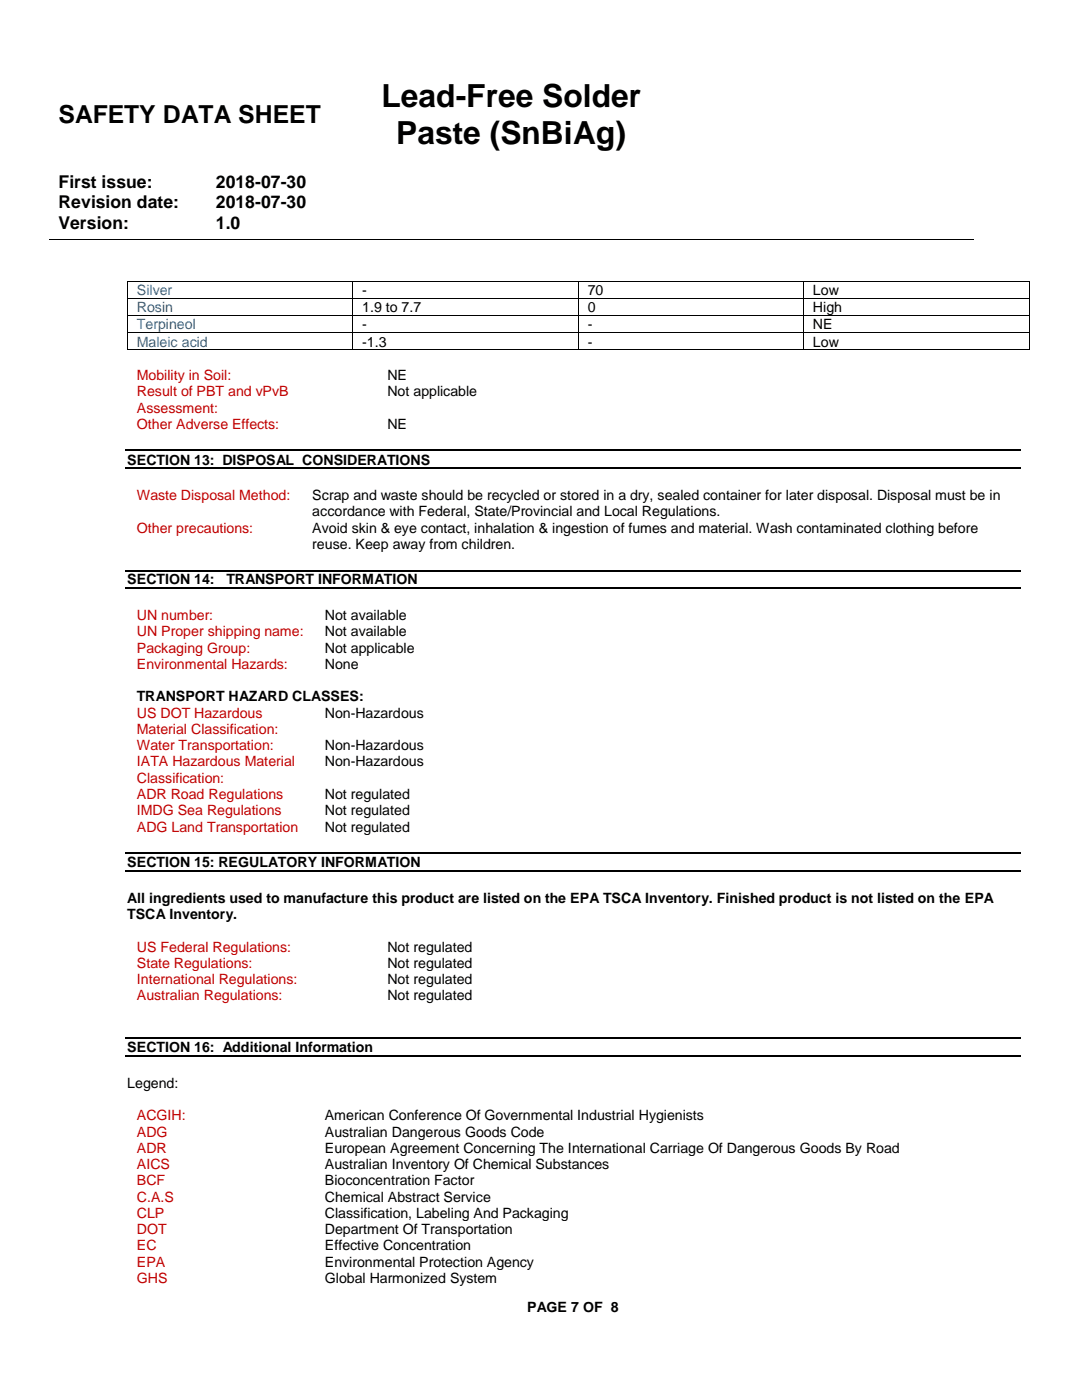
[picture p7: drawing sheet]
<svg xmlns="http://www.w3.org/2000/svg" width="216mm" height="279mm" viewBox="0 0 216 279" stroke-linecap="round" stroke-linejoin="round" font-family="sans-serif">
<defs><g id="words">
<g font-size="6.3">
<text x="76.1" y="21.4">Lead-Free Solder</text>
<text x="79.1" y="28.7">Paste (SnBiAg)</text>
</g>
<text font-size="5" x="11.7" y="24.6">SAFETY DATA SHEET</text>
<g font-size="3.5">
<text x="11.7" y="37.5">First issue:</text>
<text x="11.7" y="41.6">Revision date:</text>
<text x="43.1" y="37.5">2018-07-30</text>
<text x="43.1" y="41.6">2018-07-30</text>
<text x="11.7" y="45.6">Version:</text>
<text x="43.1" y="45.6">1.0</text>
</g>
<g font-size="2.8" fill="#0070c0">
<text x="27.3" y="58.9">Silver</text>
<text x="27.3" y="62.4">Rosin</text>
<text x="27.3" y="65.7">Terpineol</text>
<text x="27.3" y="69.2">Maleic acid</text>
</g>
<g font-size="2.8">
<text x="72.3" y="58.9">-</text>
<text x="117.3" y="58.9">70</text>
<text x="162.2" y="58.9">Low</text>
<text x="72.3" y="62.4">1.9 to 7.7</text>
<text x="72.3" y="65.7">-</text>
<text x="117.3" y="62.4">0</text>
<text x="117.3" y="65.7">-</text>
<text x="162.2" y="62.4">High</text>
<text x="162.2" y="65.7">NE</text>
<text x="72.3" y="69.2">-1.3</text>
<text x="117.3" y="69.2">-</text>
<text x="162.2" y="69.2">Low</text>
<text x="77.3" y="75.9">NE</text>
<text x="77.3" y="79.1">Not applicable</text>
<text x="77.3" y="85.6">NE</text>
<text x="25.4" y="92.7">SECTION 13: DISPOSAL CONSIDERATIONS</text>
<text x="62.3" y="99.8">Scrap and waste should be recycled or stored in a dry, sealed container for later disposal. Disposal must be in</text>
<text x="62.3" y="103">accordance with Federal, State/Provincial and Local Regulations.</text>
<text x="62.3" y="106.3">Avoid skin &amp; eye contact, inhalation &amp; ingestion of fumes and material. Wash contaminated clothing before</text>
<text x="62.3" y="109.6">reuse. Keep away from children.</text>
<text x="25.4" y="116.6">SECTION 14:</text>
<text x="45.2" y="116.6">TRANSPORT INFORMATION</text>
<text x="64.8" y="123.7">Not available</text>
<text x="64.8" y="127">Not available</text>
<text x="64.8" y="130.3">Not applicable</text>
<text x="64.8" y="133.5">None</text>
<text x="27.3" y="140">TRANSPORT HAZARD CLASSES:</text>
<text x="64.8" y="143.2">Non-Hazardous</text>
<text x="64.8" y="149.7">Non-Hazardous</text>
<text x="64.8" y="153">Non-Hazardous</text>
<text x="64.8" y="159.5">Not regulated</text>
<text x="64.8" y="162.7">Not regulated</text>
<text x="64.8" y="165.9">Not regulated</text>
<text x="25.4" y="173.1">SECTION 15: REGULATORY INFORMATION</text>
<text x="25.4" y="180.2">All ingredients used to manufacture this product are listed on the EPA TSCA Inventory. Finished product is not listed on the EPA</text>
<text x="25.4" y="183.4">TSCA Inventory.</text>
<text x="77.3" y="189.9">Not regulated</text>
<text x="77.3" y="193.1">Not regulated</text>
<text x="77.3" y="196.4">Not regulated</text>
<text x="77.3" y="199.6">Not regulated</text>
<text x="25.4" y="210">SECTION 16: Additional Information</text>
<text x="25.4" y="217.1">Legend:</text>
<text x="64.8" y="223.6">American Conference Of Governmental Industrial Hygienists</text>
<text x="64.8" y="226.8">Australian Dangerous Goods Code</text>
<text x="64.8" y="230.1">European Agreement Concerning The International Carriage Of Dangerous Goods By Road</text>
<text x="64.8" y="233.3">Australian Inventory Of Chemical Substances</text>
<text x="64.8" y="236.6">Bioconcentration Factor</text>
<text x="64.8" y="239.8">Chemical Abstract Service</text>
<text x="64.8" y="243">Classification, Labeling And Packaging</text>
<text x="64.8" y="246.3">Department Of Transportation</text>
<text x="64.8" y="249.6">Effective Concentration</text>
<text x="64.8" y="252.8">Environmental Protection Agency</text>
<text x="64.8" y="256">Global Harmonized System</text>
<text x="105.2" y="261.8">PAGE 7 OF 8</text>
</g>
<g font-size="2.8" fill="#c00000">
<text x="27.3" y="75.9">Mobility in Soil:</text>
<text x="27.3" y="79.1">Result of PBT and vPvB</text>
<text x="27.3" y="82.3">Assessment:</text>
<text x="27.3" y="85.6">Other Adverse Effects:</text>
<text x="27.3" y="99.8">Waste Disposal Method:</text>
<text x="27.3" y="106.3">Other precautions:</text>
<text x="27.3" y="123.7">UN number:</text>
<text x="27.3" y="127">UN Proper shipping name:</text>
<text x="27.3" y="130.3">Packaging Group:</text>
<text x="27.3" y="133.5">Environmental Hazards:</text>
<text x="27.3" y="143.2">US DOT Hazardous</text>
<text x="27.3" y="146.5">Material Classification:</text>
<text x="27.3" y="149.7">Water Transportation:</text>
<text x="27.3" y="153">IATA Hazardous Material</text>
<text x="27.3" y="156.2">Classification:</text>
<text x="27.3" y="159.5">ADR Road Regulations</text>
<text x="27.3" y="162.7">IMDG Sea Regulations</text>
<text x="27.3" y="165.9">ADG Land Transportation</text>
<text x="27.3" y="189.9">US Federal Regulations:</text>
<text x="27.3" y="193.1">State Regulations:</text>
<text x="27.3" y="196.4">International Regulations:</text>
<text x="27.3" y="199.6">Australian Regulations:</text>
<text x="27.3" y="223.6">ACGIH:</text>
<text x="27.3" y="226.8">ADG</text>
<text x="27.3" y="230.1">ADR</text>
<text x="27.3" y="233.3">AICS</text>
<text x="27.3" y="236.6">BCF</text>
<text x="27.3" y="239.8">C.A.S</text>
<text x="27.3" y="243">CLP</text>
<text x="27.3" y="246.3">DOT</text>
<text x="27.3" y="249.6">EC</text>
<text x="27.3" y="252.8">EPA</text>
<text x="27.3" y="256">GHS</text>
</g>
</g></defs>
<g fill="none" stroke="#000" stroke-width=".2">
<path d="M9.8 47.9h31.3M25.4 56.3v3.2M25.4 59.7v3.2M25.5 56.2h44.8M25.5 59.6h44.8M41.4 47.9h28.9M70.4 56.3v3.2M70.4 59.7v3.2M70.5 47.9h37.3M70.5 56.2h44.7M70.5 59.6h44.7M108 47.9h30.3"/>
<path d="M115.3 56.3v3.2M115.3 59.7v3.2M115.4 56.2h44.8M115.4 59.6h44.8M138.5 47.9h55.8M160.3 56.3v3.2M160.3 59.7v3.2M160.4 56.2h44.9M160.4 59.6h44.9M205.4 56.3v3.2M205.4 59.7v3.2M25.4 63.1v3.2"/>
<path d="M25.4 66.5v3.2M25.5 63h44.8M25.5 66.4h44.8M25.5 69.8h44.8M70.4 63.1v3.2M70.4 66.5v3.2M70.5 63h44.7M70.5 66.4h44.7M70.5 69.8h44.7M115.3 63.1v3.2M115.3 66.5v3.2M115.4 63h44.8"/>
<path d="M115.4 66.4h44.8M115.4 69.8h44.8M160.3 63.1v3.2M160.3 66.5v3.2M160.4 63h44.9M160.4 66.4h44.9M160.4 69.8h44.9M205.4 63.1v3.2M205.4 66.5v3.2"/>
</g>
<g fill="#000">
<path d="M25.3 56.1l.1 .1zM25.3 59.5l.1 .1zM41.2 47.8l.1 .1zM70.3 47.8l.1 .1zM70.3 56.1l.1 .1zM70.3 59.5l.1 .1zM107.8 47.8l.2 .1zM115.3 56.1l.1 .1zM115.3 59.5l.1 .1zM138.3 47.8l.2 .1zM160.3 56.1l.1 .1zM160.3 59.5l.1 .1z"/>
<path d="M205.4 56.1l.1 .1zM205.4 59.5l.1 .1zM25.3 63l.1 .1zM25.3 66.3l.1 .2zM25.3 69.8l.1 .1zM70.3 63l.1 .1zM70.3 66.3l.1 .2zM70.3 69.8l.1 .1zM115.3 63l.1 .1zM115.3 66.3l.1 .2zM115.3 69.8l.1 .1zM160.3 63l.1 .1z"/>
<path d="M160.3 66.3l.1 .2zM160.3 69.8l.1 .1zM205.4 63l.1 .1zM205.4 66.3l.1 .2zM205.4 69.8l.1 .1z"/>
</g>
<path d="M24.9 89.9h178.8M24.9 93.4h178.8M24.9 113.9h178.8M24.9 117.3h178.8M24.9 170.2h178.8M24.9 173.8h178.8M24.9 207.2h178.8M24.9 210.7h178.8" fill="none" stroke="#000" stroke-width=".21"/>
<use href="#words"/>
</svg>
